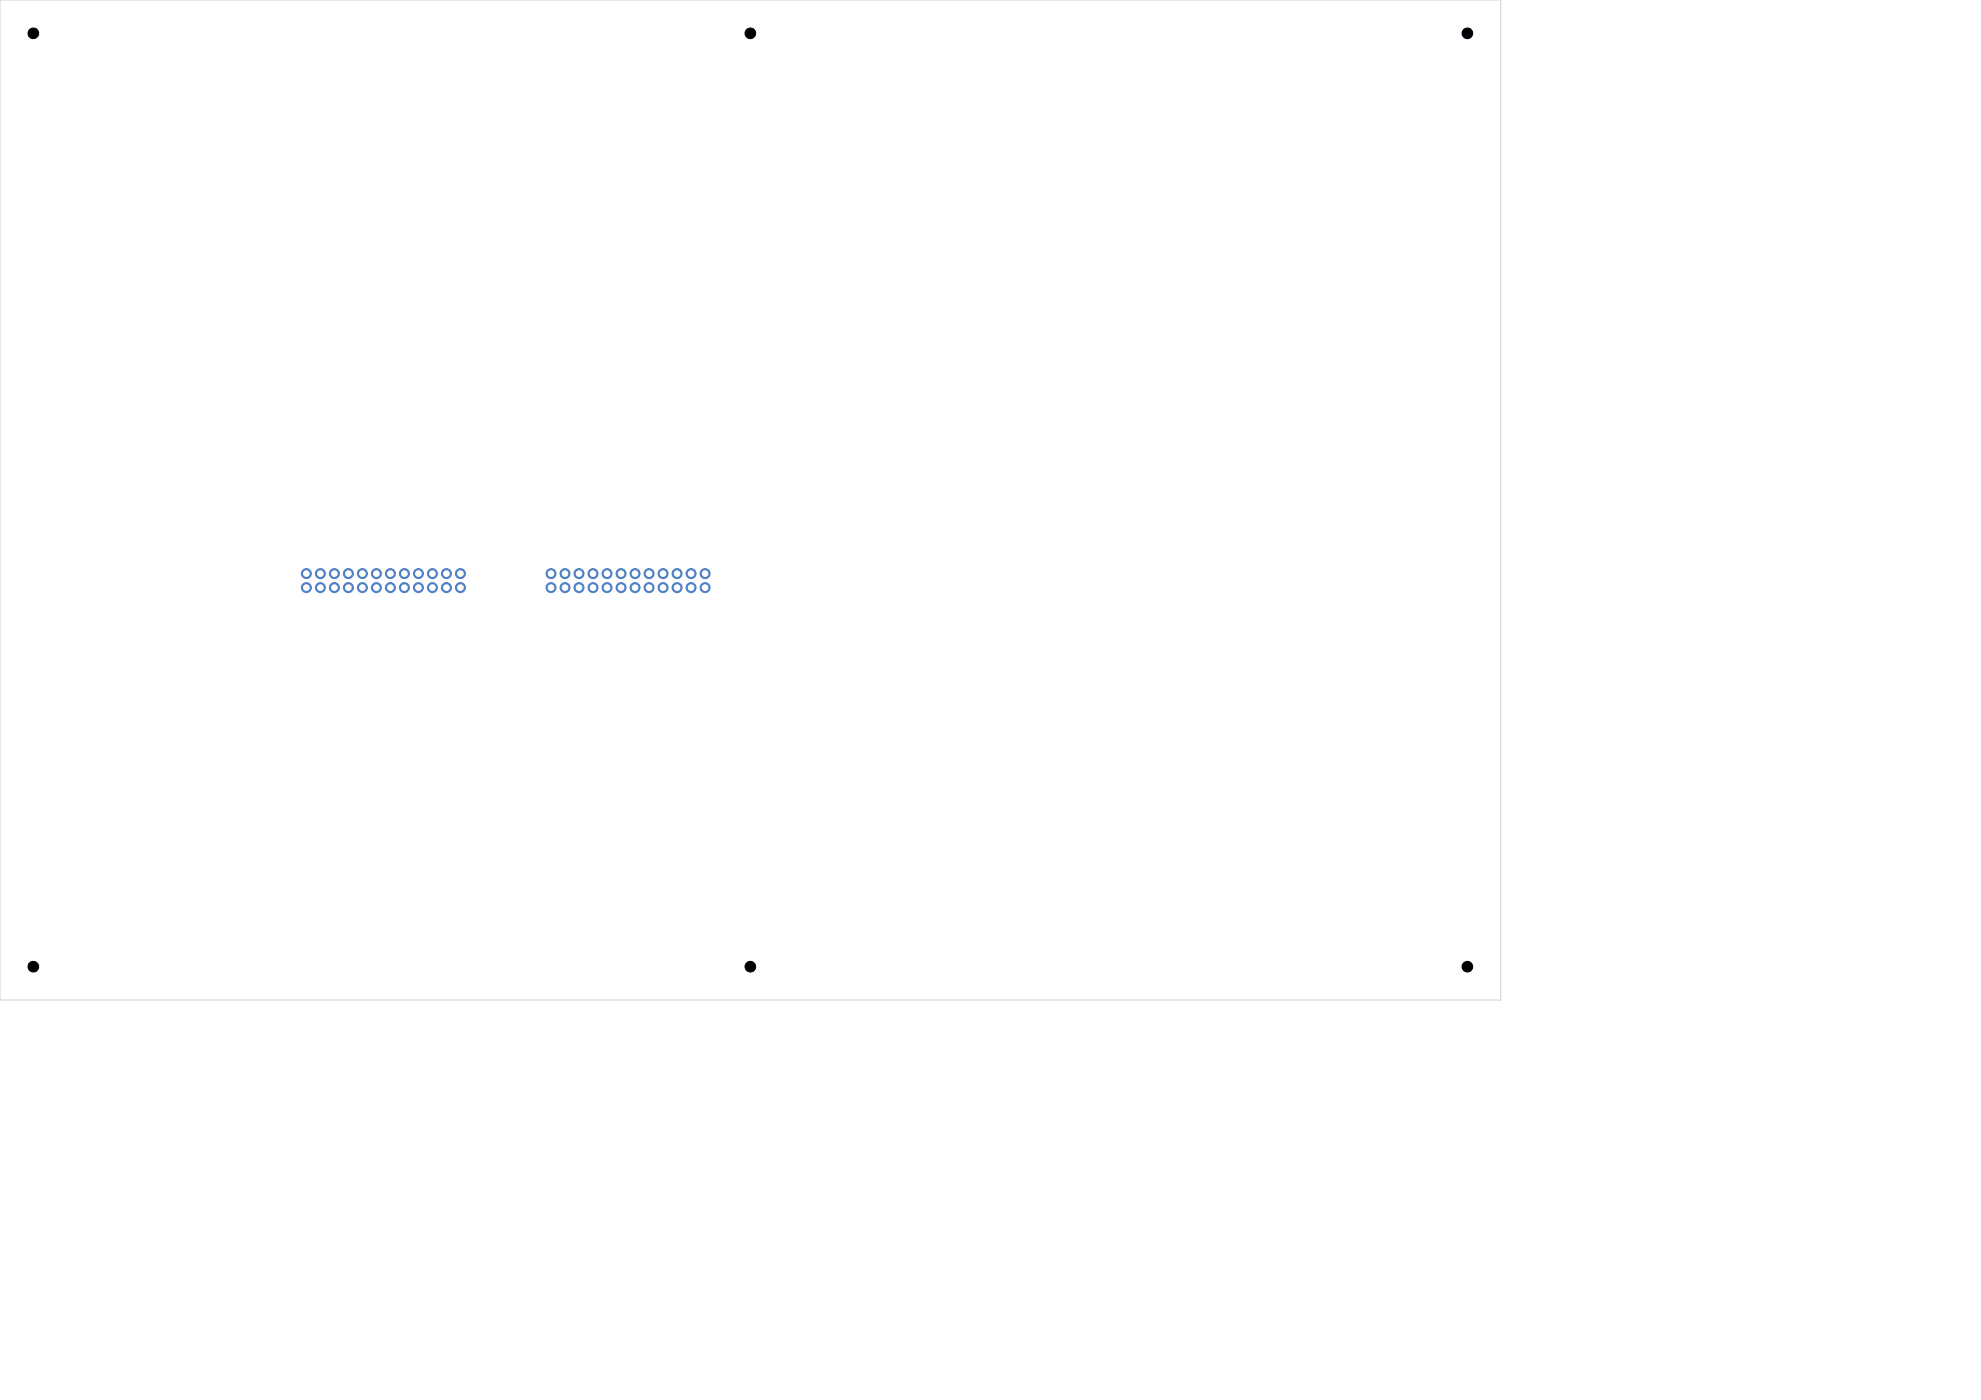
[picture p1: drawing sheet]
<svg xmlns="http://www.w3.org/2000/svg" width="594mm" height="420mm" viewBox="0 0 594 420" stroke-linecap="round" stroke-linejoin="round" font-family="sans-serif">
<g fill="#4d7fc4" stroke="#4d7fc4" stroke-width=".3">
<circle cx="165.2" cy="172.1" r="1.5"/>
<circle cx="169.4" cy="172.1" r="1.5"/>
<circle cx="173.6" cy="172.1" r="1.5"/>
<circle cx="177.8" cy="172.1" r="1.5"/>
<circle cx="182" cy="172.1" r="1.5"/>
<circle cx="186.2" cy="172.1" r="1.5"/>
<circle cx="190.4" cy="172.1" r="1.5"/>
<circle cx="194.6" cy="172.1" r="1.5"/>
<circle cx="198.8" cy="172.1" r="1.5"/>
<circle cx="203" cy="172.1" r="1.5"/>
<circle cx="207.2" cy="172.1" r="1.5"/>
<circle cx="211.4" cy="172.1" r="1.5"/>
<circle cx="165.2" cy="176.3" r="1.5"/>
<circle cx="169.4" cy="176.3" r="1.5"/>
<circle cx="173.6" cy="176.3" r="1.5"/>
<circle cx="177.8" cy="176.3" r="1.5"/>
<circle cx="182" cy="176.3" r="1.5"/>
<circle cx="186.2" cy="176.3" r="1.5"/>
<circle cx="190.4" cy="176.3" r="1.5"/>
<circle cx="194.6" cy="176.3" r="1.5"/>
<circle cx="198.8" cy="176.3" r="1.5"/>
<circle cx="203" cy="176.3" r="1.5"/>
<circle cx="207.2" cy="176.3" r="1.5"/>
<circle cx="211.4" cy="176.3" r="1.5"/>
<circle cx="91.9" cy="172.1" r="1.5"/>
<circle cx="96.1" cy="172.1" r="1.5"/>
<circle cx="100.3" cy="172.1" r="1.5"/>
<circle cx="104.5" cy="172.1" r="1.5"/>
<circle cx="108.7" cy="172.1" r="1.5"/>
<circle cx="112.9" cy="172.1" r="1.5"/>
<circle cx="117.1" cy="172.1" r="1.5"/>
<circle cx="121.3" cy="172.1" r="1.5"/>
<circle cx="125.5" cy="172.1" r="1.5"/>
<circle cx="129.7" cy="172.1" r="1.5"/>
<circle cx="133.9" cy="172.1" r="1.5"/>
<circle cx="138.1" cy="172.1" r="1.5"/>
<circle cx="91.9" cy="176.3" r="1.5"/>
<circle cx="96.1" cy="176.3" r="1.5"/>
<circle cx="100.3" cy="176.3" r="1.5"/>
<circle cx="104.5" cy="176.3" r="1.5"/>
<circle cx="108.7" cy="176.3" r="1.5"/>
<circle cx="112.9" cy="176.3" r="1.5"/>
<circle cx="117.1" cy="176.3" r="1.5"/>
<circle cx="121.3" cy="176.3" r="1.5"/>
<circle cx="125.5" cy="176.3" r="1.5"/>
<circle cx="129.7" cy="176.3" r="1.5"/>
<circle cx="133.9" cy="176.3" r="1.5"/>
<circle cx="138.1" cy="176.3" r="1.5"/>
</g>
<path d="M0 0h450v300h-450z" fill="none" stroke="#d0d2cd" stroke-width=".3"/>
<g fill="#000" stroke="#000" stroke-width=".3">
<circle cx="10" cy="10" r="1.6"/>
<circle cx="225" cy="10" r="1.6"/>
<circle cx="440" cy="10" r="1.6"/>
<circle cx="10" cy="290" r="1.6"/>
<circle cx="225" cy="290" r="1.6"/>
<circle cx="440" cy="290" r="1.6"/>
</g>
<g fill="#fff" stroke="#fff" stroke-width=".3">
<circle cx="165.2" cy="172.1" r=".85"/>
<circle cx="169.4" cy="172.1" r=".85"/>
<circle cx="173.6" cy="172.1" r=".85"/>
<circle cx="177.8" cy="172.1" r=".85"/>
<circle cx="182" cy="172.1" r=".85"/>
<circle cx="186.2" cy="172.1" r=".85"/>
<circle cx="190.4" cy="172.1" r=".85"/>
<circle cx="194.6" cy="172.1" r=".85"/>
<circle cx="198.8" cy="172.1" r=".85"/>
<circle cx="203" cy="172.1" r=".85"/>
<circle cx="207.2" cy="172.1" r=".85"/>
<circle cx="211.4" cy="172.1" r=".85"/>
<circle cx="165.2" cy="176.3" r=".85"/>
<circle cx="169.4" cy="176.3" r=".85"/>
<circle cx="173.6" cy="176.3" r=".85"/>
<circle cx="177.8" cy="176.3" r=".85"/>
<circle cx="182" cy="176.3" r=".85"/>
<circle cx="186.2" cy="176.3" r=".85"/>
<circle cx="190.4" cy="176.3" r=".85"/>
<circle cx="194.6" cy="176.3" r=".85"/>
<circle cx="198.8" cy="176.3" r=".85"/>
<circle cx="203" cy="176.3" r=".85"/>
<circle cx="207.2" cy="176.3" r=".85"/>
<circle cx="211.4" cy="176.3" r=".85"/>
<circle cx="91.9" cy="172.1" r=".85"/>
<circle cx="96.1" cy="172.1" r=".85"/>
<circle cx="100.3" cy="172.1" r=".85"/>
<circle cx="104.5" cy="172.1" r=".85"/>
<circle cx="108.7" cy="172.1" r=".85"/>
<circle cx="112.9" cy="172.1" r=".85"/>
<circle cx="117.1" cy="172.1" r=".85"/>
<circle cx="121.3" cy="172.1" r=".85"/>
<circle cx="125.5" cy="172.1" r=".85"/>
<circle cx="129.7" cy="172.1" r=".85"/>
<circle cx="133.9" cy="172.1" r=".85"/>
<circle cx="138.1" cy="172.1" r=".85"/>
<circle cx="91.9" cy="176.3" r=".85"/>
<circle cx="96.1" cy="176.3" r=".85"/>
<circle cx="100.3" cy="176.3" r=".85"/>
<circle cx="104.5" cy="176.3" r=".85"/>
<circle cx="108.7" cy="176.3" r=".85"/>
<circle cx="112.9" cy="176.3" r=".85"/>
<circle cx="117.1" cy="176.3" r=".85"/>
<circle cx="121.3" cy="176.3" r=".85"/>
<circle cx="125.5" cy="176.3" r=".85"/>
<circle cx="129.7" cy="176.3" r=".85"/>
<circle cx="133.9" cy="176.3" r=".85"/>
<circle cx="138.1" cy="176.3" r=".85"/>
</g>
</svg>
